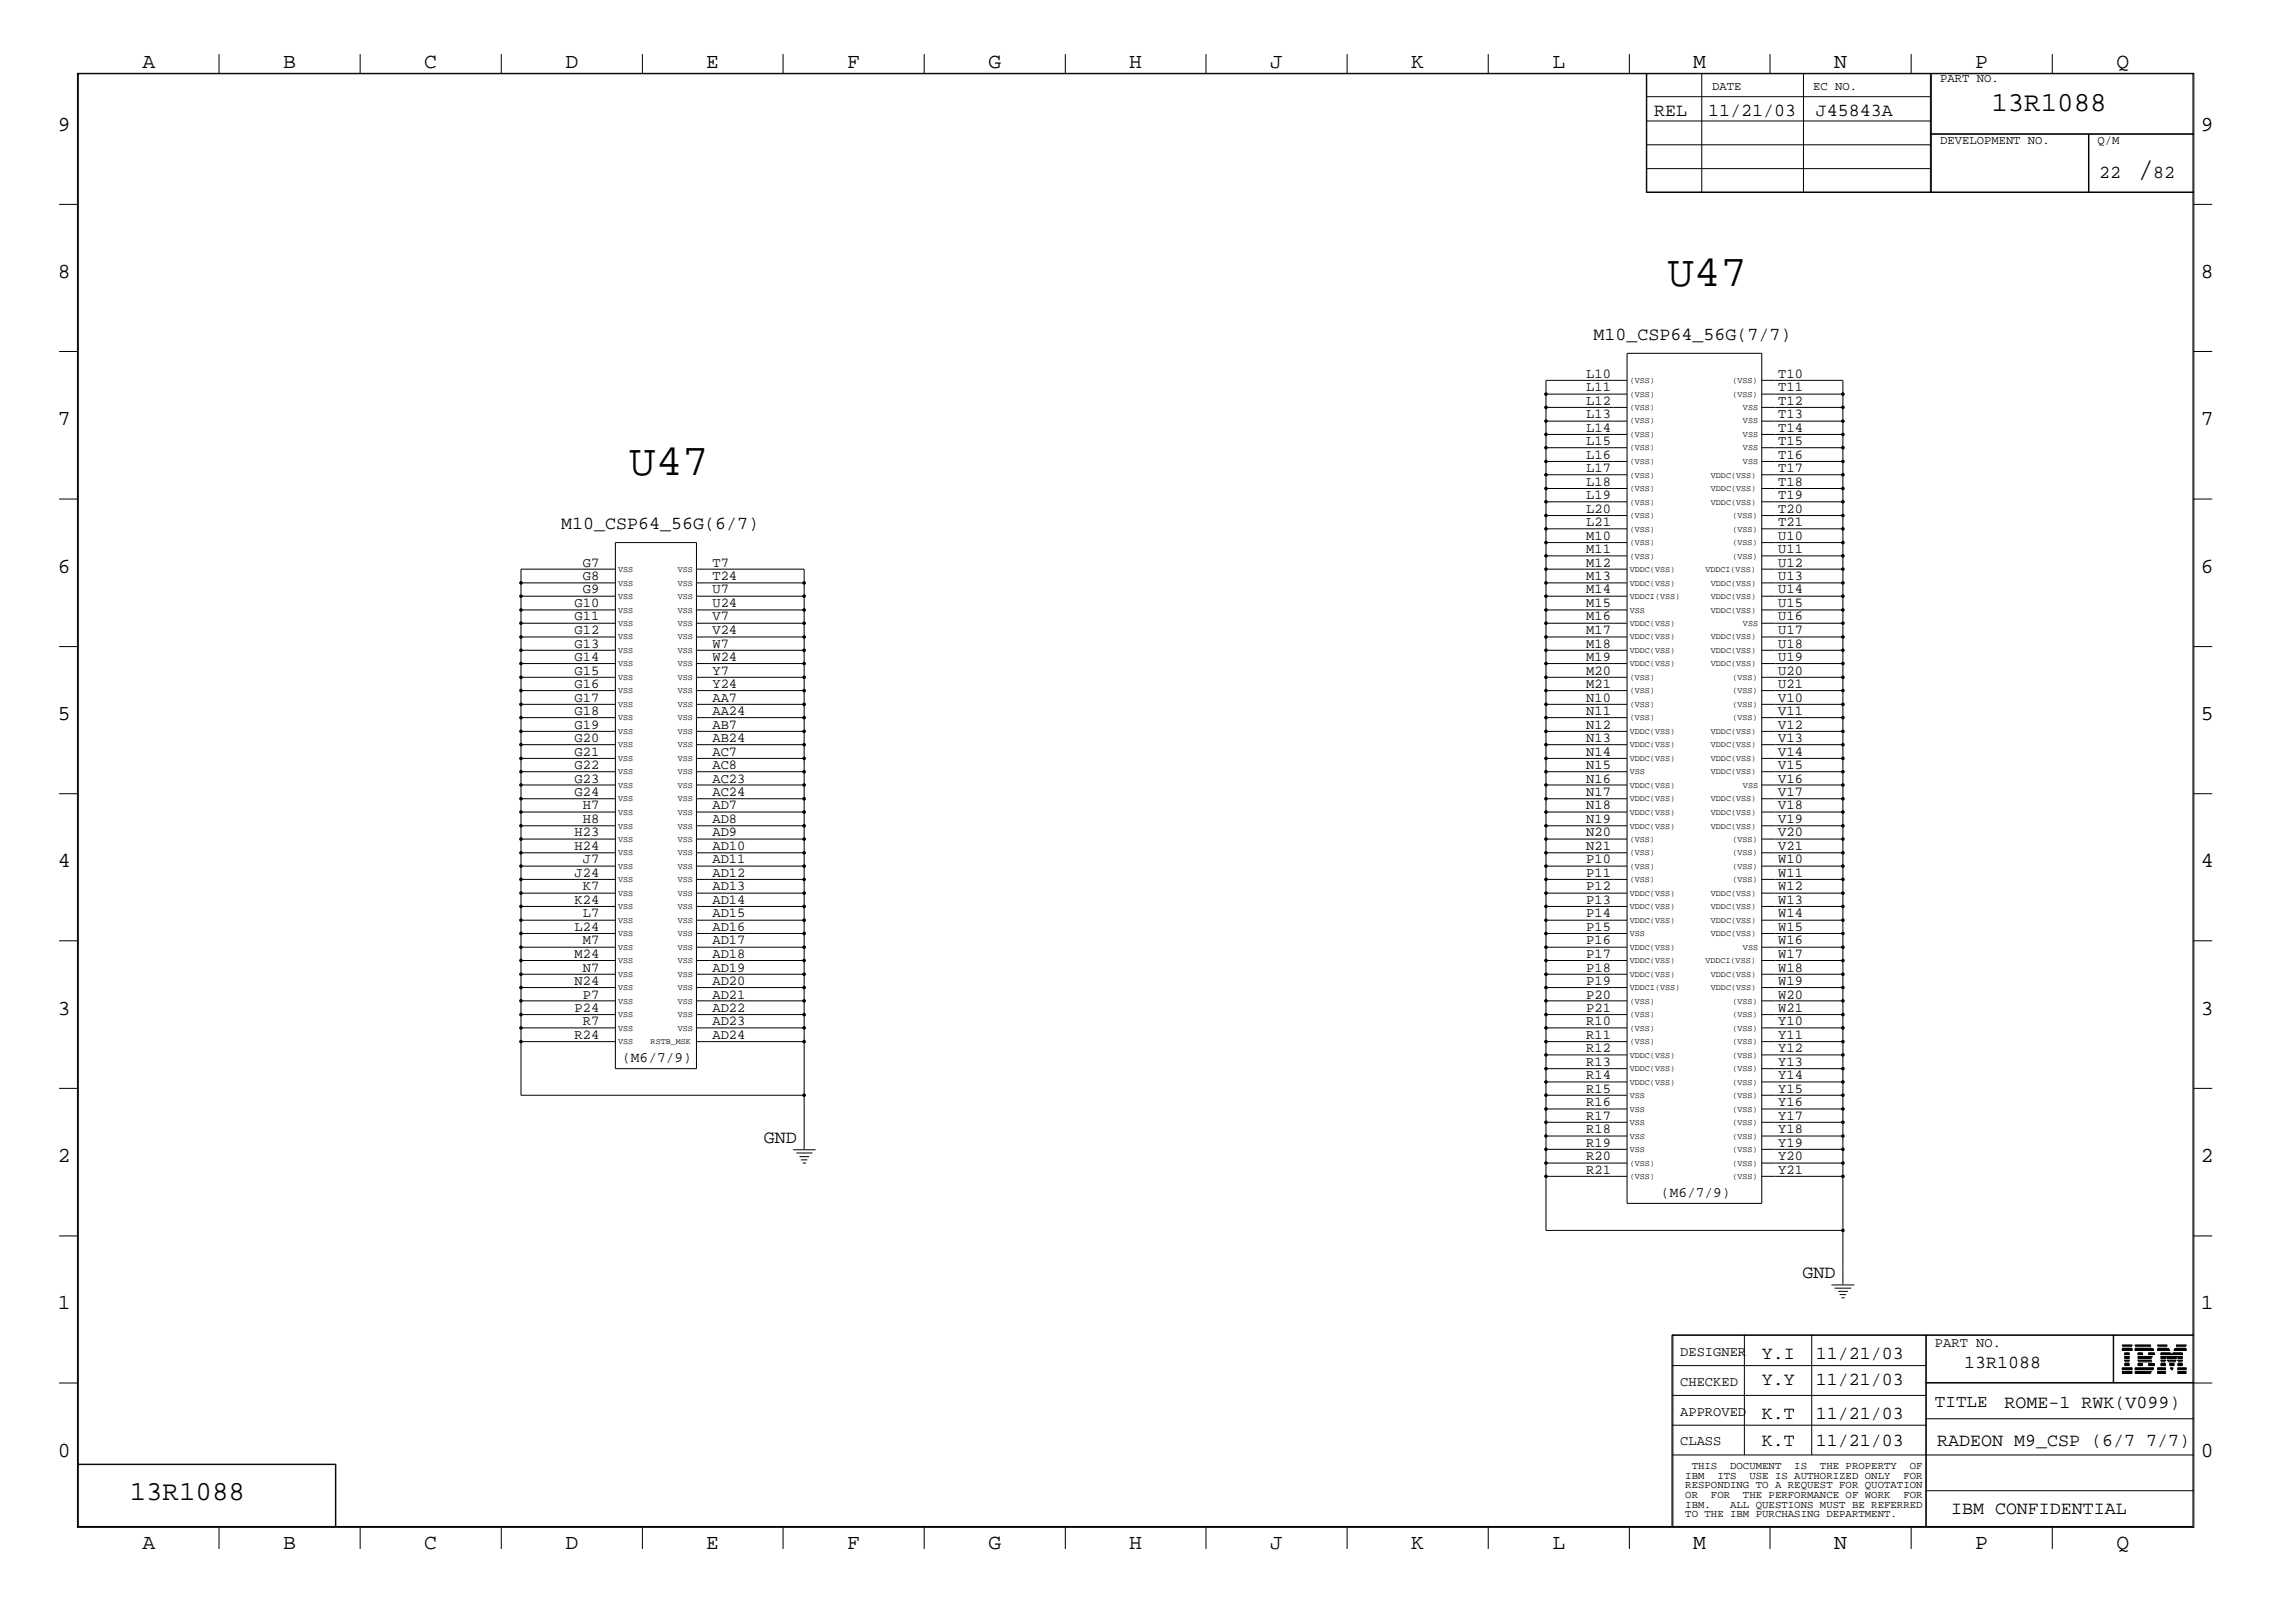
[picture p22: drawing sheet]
<svg xmlns="http://www.w3.org/2000/svg" width="423mm" height="300mm" viewBox="0 0 423 300" stroke-linecap="round" stroke-linejoin="round" font-family="sans-serif">
<defs><g id="words">
<g font-size="8.2">
<text x="308.1" y="52.8">U47</text>
<text x="116.2" y="87.7">U47</text>
</g>
<text font-size="5.2" x="395" y="32.9">/</text>
<g font-size="5.1">
<text x="368" y="20.5">13R1088</text>
<text x="24" y="277.2">13R1088</text>
</g>
<g font-size="4">
<text x="26.3" y="12.5">A</text>
<text x="52.3" y="12.5">B</text>
<text x="78.4" y="12.5">C</text>
<text x="104.5" y="12.5">D</text>
<text x="130.5" y="12.5">E</text>
<text x="156.5" y="12.5">F</text>
<text x="182.6" y="12.5">G</text>
<text x="208.6" y="12.5">H</text>
<text x="234.7" y="12.5">J</text>
<text x="260.8" y="12.5">K</text>
<text x="286.9" y="12.5">L</text>
<text x="312.8" y="12.5">M</text>
<text x="338.9" y="12.5">N</text>
<text x="365" y="12.5">P</text>
<text x="391.1" y="12.5">Q</text>
<text x="10.7" y="24.1">9</text>
<text x="406.7" y="24.1">9</text>
<text x="10.7" y="51.4">8</text>
<text x="406.7" y="51.4">8</text>
<text x="10.7" y="78.6">7</text>
<text x="406.7" y="78.6">7</text>
<text x="10.7" y="105.8">6</text>
<text x="406.7" y="105.8">6</text>
<text x="10.7" y="133.1">5</text>
<text x="406.7" y="133.1">5</text>
<text x="10.7" y="160.2">4</text>
<text x="406.7" y="160.2">4</text>
<text x="10.7" y="187.5">3</text>
<text x="406.7" y="187.5">3</text>
<text x="10.7" y="214.6">2</text>
<text x="406.7" y="214.6">2</text>
<text x="10.7" y="241.9">1</text>
<text x="406.7" y="241.9">1</text>
<text x="10.7" y="269.2">0</text>
<text x="406.7" y="269.2">0</text>
<text x="26.3" y="286.2">A</text>
<text x="52.3" y="286.2">B</text>
<text x="78.4" y="286.2">C</text>
<text x="104.5" y="286.2">D</text>
<text x="130.5" y="286.2">E</text>
<text x="156.5" y="286.2">F</text>
<text x="182.6" y="286.2">G</text>
<text x="208.6" y="286.2">H</text>
<text x="234.7" y="286.2">J</text>
<text x="260.8" y="286.2">K</text>
<text x="286.9" y="286.2">L</text>
<text x="312.8" y="286.2">M</text>
<text x="338.9" y="286.2">N</text>
<text x="365" y="286.2">P</text>
<text x="391.1" y="286.2">Q</text>
</g>
<g font-size="3.4">
<text x="305.6" y="21.4">REL</text>
<text x="315.6" y="21.4">11/21/03</text>
<text x="335.5" y="21.4">J45843A</text>
<text x="387.9" y="32.9">22</text>
<text x="397.8" y="32.9">82</text>
<text x="294.5" y="62.8">M10_CSP64_56G(7/7)</text>
<text x="103.7" y="97.7">M10_CSP64_56G(6/7)</text>
<text x="141.1" y="211.2">GND</text>
<text x="333.1" y="236.1">GND</text>
<text x="325.5" y="251">Y.I</text>
<text x="335.5" y="251">11/21/03</text>
<text x="325.5" y="255.9">Y.Y</text>
<text x="335.5" y="255.9">11/21/03</text>
<text x="363" y="252.7">13R1088</text>
<text x="325.5" y="262.2">K.T</text>
<text x="335.5" y="262.2">11/21/03</text>
<text x="370.4" y="260.2">ROME-1 RWK(V099)</text>
<text x="325.5" y="267.2">K.T</text>
<text x="335.5" y="267.2">11/21/03</text>
<text x="358" y="267.2">RADEON M9_CSP (6/7 7/7)</text>
<text x="360.5" y="279.7">IBM CONFIDENTIAL</text>
</g>
<text font-size="3.2" x="357.5" y="260">TITLE</text>
<g font-size="2.7">
<text x="115" y="196.2">(M6/7/9)</text>
<text x="306.9" y="221.1">(M6/7/9)</text>
</g>
<g font-size="2.5">
<text x="293.1" y="69.8">L10</text>
<text x="328.6" y="69.8">T10</text>
<text x="293.1" y="72.3">L11</text>
<text x="293.1" y="74.8">L12</text>
<text x="293.1" y="77.3">L13</text>
<text x="328.6" y="77.3">T13</text>
<text x="328.6" y="72.3">T11</text>
<text x="328.6" y="74.8">T12</text>
<text x="293.1" y="79.8">L14</text>
<text x="293.1" y="82.3">L15</text>
<text x="328.6" y="79.8">T14</text>
<text x="328.6" y="82.3">T15</text>
<text x="293.1" y="84.8">L16</text>
<text x="293.1" y="87.2">L17</text>
<text x="293.1" y="89.7">L18</text>
<text x="328.6" y="87.2">T17</text>
<text x="328.6" y="84.8">T16</text>
<text x="328.6" y="89.7">T18</text>
<text x="293.1" y="92.2">L19</text>
<text x="293.1" y="94.7">L20</text>
<text x="328.6" y="92.2">T19</text>
<text x="328.6" y="94.7">T20</text>
<text x="293.1" y="97.2">L21</text>
<text x="293.1" y="99.7">M10</text>
<text x="328.6" y="97.2">T21</text>
<text x="328.6" y="99.7">U10</text>
<text x="107.7" y="104.7">G7</text>
<text x="107.7" y="107.2">G8</text>
<text x="131.7" y="107.2">T24</text>
<text x="131.7" y="104.7">T7</text>
<text x="293.1" y="102.2">M11</text>
<text x="293.1" y="104.7">M12</text>
<text x="293.1" y="107.2">M13</text>
<text x="328.6" y="107.2">U13</text>
<text x="328.6" y="102.2">U11</text>
<text x="328.6" y="104.7">U12</text>
<text x="106.2" y="112.2">G10</text>
<text x="107.7" y="109.6">G9</text>
<text x="131.7" y="112.2">U24</text>
<text x="131.7" y="109.6">U7</text>
<text x="293.1" y="109.6">M14</text>
<text x="293.1" y="112.2">M15</text>
<text x="328.6" y="112.2">U15</text>
<text x="328.6" y="109.6">U14</text>
<text x="106.2" y="117.2">G12</text>
<text x="106.2" y="119.6">G13</text>
<text x="106.2" y="114.6">G11</text>
<text x="131.7" y="117.2">V24</text>
<text x="131.7" y="114.6">V7</text>
<text x="131.7" y="119.6">W7</text>
<text x="293.1" y="114.6">M16</text>
<text x="293.1" y="117.2">M17</text>
<text x="293.1" y="119.6">M18</text>
<text x="328.6" y="117.2">U17</text>
<text x="328.6" y="114.6">U16</text>
<text x="328.6" y="119.6">U18</text>
<text x="106.2" y="124.6">G15</text>
<text x="106.2" y="122.2">G14</text>
<text x="131.7" y="122.2">W24</text>
<text x="131.7" y="124.6">Y7</text>
<text x="293.1" y="122.2">M19</text>
<text x="293.1" y="124.6">M20</text>
<text x="328.6" y="122.2">U19</text>
<text x="328.6" y="124.6">U20</text>
<text x="106.2" y="129.6">G17</text>
<text x="106.2" y="127.1">G16</text>
<text x="131.7" y="129.6">AA7</text>
<text x="131.7" y="127.1">Y24</text>
<text x="293.1" y="127.1">M21</text>
<text x="293.1" y="129.6">N10</text>
<text x="328.6" y="127.1">U21</text>
<text x="328.6" y="129.6">V10</text>
<text x="106.2" y="132.1">G18</text>
<text x="106.2" y="137.1">G20</text>
<text x="106.2" y="134.6">G19</text>
<text x="131.7" y="132.1">AA24</text>
<text x="131.7" y="137.1">AB24</text>
<text x="131.7" y="134.6">AB7</text>
<text x="293.1" y="137.1">N13</text>
<text x="293.1" y="132.1">N11</text>
<text x="293.1" y="134.6">N12</text>
<text x="328.6" y="132.1">V11</text>
<text x="328.6" y="134.6">V12</text>
<text x="328.6" y="137.1">V13</text>
<text x="106.2" y="139.6">G21</text>
<text x="106.2" y="142.1">G22</text>
<text x="131.7" y="139.6">AC7</text>
<text x="131.7" y="142.1">AC8</text>
<text x="293.1" y="142.1">N15</text>
<text x="293.1" y="139.6">N14</text>
<text x="328.6" y="139.6">V14</text>
<text x="328.6" y="142.1">V15</text>
<text x="106.2" y="147.1">G24</text>
<text x="106.2" y="144.6">G23</text>
<text x="107.7" y="149.5">H7</text>
<text x="131.7" y="144.6">AC23</text>
<text x="131.7" y="149.5">AD7</text>
<text x="131.7" y="147.1">AC24</text>
<text x="293.1" y="147.1">N17</text>
<text x="293.1" y="144.6">N16</text>
<text x="293.1" y="149.5">N18</text>
<text x="328.6" y="144.6">V16</text>
<text x="328.6" y="147.1">V17</text>
<text x="328.6" y="149.5">V18</text>
<text x="106.2" y="154.5">H23</text>
<text x="107.7" y="152.1">H8</text>
<text x="131.7" y="152.1">AD8</text>
<text x="131.7" y="154.5">AD9</text>
<text x="293.1" y="152.1">N19</text>
<text x="293.1" y="154.5">N20</text>
<text x="328.6" y="152.1">V19</text>
<text x="328.6" y="154.5">V20</text>
<text x="106.2" y="157.1">H24</text>
<text x="107.7" y="159.5">J7</text>
<text x="131.7" y="157.1">AD10</text>
<text x="131.7" y="159.5">AD11</text>
<text x="293.1" y="157.1">N21</text>
<text x="293.1" y="159.5">P10</text>
<text x="328.6" y="157.1">V21</text>
<text x="328.6" y="159.5">W10</text>
<text x="106.2" y="167">K24</text>
<text x="106.2" y="162.1">J24</text>
<text x="107.7" y="164.5">K7</text>
<text x="131.7" y="162.1">AD12</text>
<text x="131.7" y="167">AD14</text>
<text x="131.7" y="164.5">AD13</text>
<text x="293.1" y="167">P13</text>
<text x="293.1" y="162.1">P11</text>
<text x="293.1" y="164.5">P12</text>
<text x="328.6" y="162.1">W11</text>
<text x="328.6" y="164.5">W12</text>
<text x="328.6" y="167">W13</text>
<text x="106.2" y="172">L24</text>
<text x="107.7" y="169.5">L7</text>
<text x="131.7" y="172">AD16</text>
<text x="131.7" y="169.5">AD15</text>
<text x="293.1" y="169.5">P14</text>
<text x="293.1" y="172">P15</text>
<text x="328.6" y="169.5">W14</text>
<text x="328.6" y="172">W15</text>
<text x="106.2" y="177">M24</text>
<text x="107.7" y="179.5">N7</text>
<text x="107.7" y="174.5">M7</text>
<text x="131.7" y="177">AD18</text>
<text x="131.7" y="174.5">AD17</text>
<text x="131.7" y="179.5">AD19</text>
<text x="293.1" y="174.5">P16</text>
<text x="293.1" y="177">P17</text>
<text x="293.1" y="179.5">P18</text>
<text x="328.6" y="174.5">W16</text>
<text x="328.6" y="177">W17</text>
<text x="328.6" y="179.5">W18</text>
<text x="106.2" y="181.9">N24</text>
<text x="107.7" y="184.5">P7</text>
<text x="131.7" y="181.9">AD20</text>
<text x="131.7" y="184.5">AD21</text>
<text x="293.1" y="181.9">P19</text>
<text x="293.1" y="184.5">P20</text>
<text x="328.6" y="181.9">W19</text>
<text x="328.6" y="184.5">W20</text>
<text x="106.2" y="191.9">R24</text>
<text x="106.2" y="186.9">P24</text>
<text x="107.7" y="189.4">R7</text>
<text x="131.7" y="189.4">AD23</text>
<text x="131.7" y="191.9">AD24</text>
<text x="131.7" y="186.9">AD22</text>
<text x="293.1" y="186.9">P21</text>
<text x="293.1" y="189.4">R10</text>
<text x="293.1" y="191.9">R11</text>
<text x="328.6" y="186.9">W21</text>
<text x="328.6" y="189.4">Y10</text>
<text x="328.6" y="191.9">Y11</text>
<text x="293.1" y="196.9">R13</text>
<text x="293.1" y="194.4">R12</text>
<text x="328.6" y="194.4">Y12</text>
<text x="328.6" y="196.9">Y13</text>
<text x="293.1" y="201.9">R15</text>
<text x="293.1" y="199.4">R14</text>
<text x="328.6" y="199.4">Y14</text>
<text x="328.6" y="201.9">Y15</text>
<text x="293.1" y="206.8">R17</text>
<text x="293.1" y="204.4">R16</text>
<text x="293.1" y="209.4">R18</text>
<text x="328.6" y="204.4">Y16</text>
<text x="328.6" y="206.8">Y17</text>
<text x="328.6" y="209.4">Y18</text>
<text x="293.1" y="211.8">R19</text>
<text x="293.1" y="214.4">R20</text>
<text x="328.6" y="211.8">Y19</text>
<text x="328.6" y="214.4">Y20</text>
<text x="293.1" y="216.8">R21</text>
<text x="328.6" y="216.8">Y21</text>
<text x="310.5" y="250.6">DESIGNER</text>
<text x="357.5" y="248.8">PART NO.</text>
<text x="310.5" y="256.1">CHECKED</text>
<text x="310.5" y="261.5">APPROVED</text>
<text x="310.5" y="267">CLASS</text>
</g>
<g font-size="2.3">
<text x="316.4" y="16.7">DATE</text>
<text x="335" y="16.7">EC NO.</text>
<text x="358.5" y="15.2">PART NO.</text>
<text x="358.5" y="26.6">DEVELOPMENT NO.</text>
<text x="387.6" y="26.6">Q/M</text>
</g>
<g font-size="2">
<text x="311.4" y="273.2">IBM</text>
<text x="311.4" y="275">RESPONDING TO A REQUEST FOR QUOTATION</text>
<text x="312.6" y="271.4">THIS</text>
<text x="317.3" y="273.2">ITS</text>
<text x="319.7" y="271.4">DOCUMENT</text>
<text x="323.3" y="273.2">USE IS AUTHORIZED ONLY</text>
<text x="331.6" y="271.4">IS</text>
<text x="336.3" y="271.4">THE PROPERTY</text>
<text x="351.7" y="273.2">FOR</text>
<text x="352.9" y="271.4">OF</text>
<text x="311.4" y="276.7">OR</text>
<text x="311.4" y="278.6">IBM.</text>
<text x="311.4" y="280.2">TO THE IBM PURCHASING DEPARTMENT.</text>
<text x="316.1" y="276.7">FOR</text>
<text x="319.7" y="278.6">ALL QUESTIONS MUST BE REFERRED</text>
<text x="322.1" y="276.7">THE PERFORMANCE OF WORK</text>
<text x="351.7" y="276.7">FOR</text>
</g>
<g font-size="1.6">
<text x="301.2" y="70.8">(VSS)</text>
<text x="320.1" y="70.8">(VSS)</text>
<text x="301.2" y="75.8">(VSS)</text>
<text x="301.2" y="73.3">(VSS)</text>
<text x="320.1" y="73.3">(VSS)</text>
<text x="322.1" y="75.8">VSS</text>
<text x="301.2" y="83.2">(VSS)</text>
<text x="301.2" y="80.8">(VSS)</text>
<text x="301.2" y="78.2">(VSS)</text>
<text x="322.1" y="83.2">VSS</text>
<text x="322.1" y="80.8">VSS</text>
<text x="322.1" y="78.2">VSS</text>
<text x="301.2" y="88.2">(VSS)</text>
<text x="301.2" y="85.8">(VSS)</text>
<text x="316.1" y="88.2">VDDC(VSS)</text>
<text x="322.1" y="85.8">VSS</text>
<text x="301.2" y="95.8">(VSS)</text>
<text x="301.2" y="93.2">(VSS)</text>
<text x="301.2" y="90.8">(VSS)</text>
<text x="316.1" y="93.2">VDDC(VSS)</text>
<text x="316.1" y="90.8">VDDC(VSS)</text>
<text x="320.1" y="95.8">(VSS)</text>
<text x="301.2" y="100.7">(VSS)</text>
<text x="301.2" y="98.2">(VSS)</text>
<text x="320.1" y="100.7">(VSS)</text>
<text x="320.1" y="98.2">(VSS)</text>
<text x="114.2" y="105.7">VSS</text>
<text x="125.2" y="105.7">VSS</text>
<text x="301.2" y="105.7">VDDC(VSS)</text>
<text x="301.2" y="103.2">(VSS)</text>
<text x="315.1" y="105.7">VDDCI(VSS)</text>
<text x="320.1" y="103.2">(VSS)</text>
<text x="114.2" y="108.2">VSS</text>
<text x="114.2" y="110.7">VSS</text>
<text x="114.2" y="113.2">VSS</text>
<text x="125.2" y="108.2">VSS</text>
<text x="125.2" y="110.7">VSS</text>
<text x="125.2" y="113.2">VSS</text>
<text x="301.2" y="113.2">VSS</text>
<text x="301.2" y="110.7">VDDCI(VSS)</text>
<text x="301.2" y="108.2">VDDC(VSS)</text>
<text x="316.1" y="113.2">VDDC(VSS)</text>
<text x="316.1" y="110.7">VDDC(VSS)</text>
<text x="316.1" y="108.2">VDDC(VSS)</text>
<text x="114.2" y="115.7">VSS</text>
<text x="114.2" y="118.1">VSS</text>
<text x="125.2" y="115.7">VSS</text>
<text x="125.2" y="118.1">VSS</text>
<text x="301.2" y="118.1">VDDC(VSS)</text>
<text x="301.2" y="115.7">VDDC(VSS)</text>
<text x="316.1" y="118.1">VDDC(VSS)</text>
<text x="322.1" y="115.7">VSS</text>
<text x="114.2" y="120.7">VSS</text>
<text x="114.2" y="123.1">VSS</text>
<text x="114.2" y="125.6">VSS</text>
<text x="125.2" y="120.7">VSS</text>
<text x="125.2" y="123.1">VSS</text>
<text x="125.2" y="125.6">VSS</text>
<text x="301.2" y="125.6">(VSS)</text>
<text x="301.2" y="123.1">VDDC(VSS)</text>
<text x="301.2" y="120.7">VDDC(VSS)</text>
<text x="316.1" y="123.1">VDDC(VSS)</text>
<text x="316.1" y="120.6">VDDC(VSS)</text>
<text x="320.1" y="125.6">(VSS)</text>
<text x="114.2" y="128.1">VSS</text>
<text x="114.2" y="130.6">VSS</text>
<text x="125.2" y="128.1">VSS</text>
<text x="125.2" y="130.6">VSS</text>
<text x="301.2" y="130.6">(VSS)</text>
<text x="301.2" y="128.1">(VSS)</text>
<text x="320.1" y="130.6">(VSS)</text>
<text x="320.1" y="128.1">(VSS)</text>
<text x="114.2" y="133.1">VSS</text>
<text x="114.2" y="135.6">VSS</text>
<text x="125.2" y="133.1">VSS</text>
<text x="125.2" y="135.6">VSS</text>
<text x="301.2" y="135.6">VDDC(VSS)</text>
<text x="301.2" y="133.1">(VSS)</text>
<text x="316.1" y="135.6">VDDC(VSS)</text>
<text x="320.1" y="133.1">(VSS)</text>
<text x="114.2" y="138.1">VSS</text>
<text x="114.2" y="140.5">VSS</text>
<text x="114.2" y="143.1">VSS</text>
<text x="125.2" y="138.1">VSS</text>
<text x="125.2" y="140.5">VSS</text>
<text x="125.2" y="143.1">VSS</text>
<text x="301.2" y="143.1">VSS</text>
<text x="301.2" y="140.5">VDDC(VSS)</text>
<text x="301.2" y="138.1">VDDC(VSS)</text>
<text x="316.1" y="143.1">VDDC(VSS)</text>
<text x="316.1" y="140.5">VDDC(VSS)</text>
<text x="316.1" y="138.1">VDDC(VSS)</text>
<text x="114.2" y="145.5">VSS</text>
<text x="114.2" y="148.1">VSS</text>
<text x="125.2" y="145.5">VSS</text>
<text x="125.2" y="148.1">VSS</text>
<text x="301.2" y="148.1">VDDC(VSS)</text>
<text x="301.2" y="145.5">VDDC(VSS)</text>
<text x="316.1" y="148.1">VDDC(VSS)</text>
<text x="322.1" y="145.5">VSS</text>
<text x="114.2" y="150.5">VSS</text>
<text x="114.2" y="153.1">VSS</text>
<text x="114.2" y="155.5">VSS</text>
<text x="125.2" y="150.5">VSS</text>
<text x="125.2" y="153.1">VSS</text>
<text x="125.2" y="155.5">VSS</text>
<text x="301.2" y="155.5">(VSS)</text>
<text x="301.2" y="153.1">VDDC(VSS)</text>
<text x="301.2" y="150.5">VDDC(VSS)</text>
<text x="316.1" y="153.1">VDDC(VSS)</text>
<text x="316.1" y="150.5">VDDC(VSS)</text>
<text x="320.1" y="155.5">(VSS)</text>
<text x="114.2" y="158">VSS</text>
<text x="114.2" y="160.5">VSS</text>
<text x="125.2" y="158">VSS</text>
<text x="125.2" y="160.5">VSS</text>
<text x="301.2" y="160.5">(VSS)</text>
<text x="301.2" y="158">(VSS)</text>
<text x="320.1" y="160.5">(VSS)</text>
<text x="320.1" y="158">(VSS)</text>
<text x="114.2" y="163">VSS</text>
<text x="114.2" y="165.5">VSS</text>
<text x="114.2" y="168">VSS</text>
<text x="125.2" y="163">VSS</text>
<text x="125.2" y="165.5">VSS</text>
<text x="125.2" y="168">VSS</text>
<text x="301.2" y="168">VDDC(VSS)</text>
<text x="301.2" y="165.5">VDDC(VSS)</text>
<text x="301.2" y="163">(VSS)</text>
<text x="316.1" y="168">VDDC(VSS)</text>
<text x="316.1" y="165.5">VDDC(VSS)</text>
<text x="320.1" y="163">(VSS)</text>
<text x="114.2" y="170.5">VSS</text>
<text x="114.2" y="173">VSS</text>
<text x="125.2" y="170.5">VSS</text>
<text x="125.2" y="173">VSS</text>
<text x="301.2" y="173">VSS</text>
<text x="301.2" y="170.5">VDDC(VSS)</text>
<text x="316.1" y="173">VDDC(VSS)</text>
<text x="316.1" y="170.5">VDDC(VSS)</text>
<text x="114.2" y="175.5">VSS</text>
<text x="114.2" y="178">VSS</text>
<text x="125.2" y="175.5">VSS</text>
<text x="125.2" y="178">VSS</text>
<text x="301.2" y="178">VDDC(VSS)</text>
<text x="301.2" y="175.5">VDDC(VSS)</text>
<text x="315.1" y="178">VDDCI(VSS)</text>
<text x="322.1" y="175.5">VSS</text>
<text x="114.2" y="180.4">VSS</text>
<text x="114.2" y="183">VSS</text>
<text x="114.2" y="185.4">VSS</text>
<text x="125.2" y="180.4">VSS</text>
<text x="125.2" y="183">VSS</text>
<text x="125.2" y="185.4">VSS</text>
<text x="301.2" y="185.4">(VSS)</text>
<text x="301.2" y="183">VDDCI(VSS)</text>
<text x="301.2" y="180.4">VDDC(VSS)</text>
<text x="316.1" y="183">VDDC(VSS)</text>
<text x="316.1" y="180.4">VDDC(VSS)</text>
<text x="320.1" y="185.4">(VSS)</text>
<text x="114.2" y="188">VSS</text>
<text x="114.2" y="190.4">VSS</text>
<text x="125.2" y="188">VSS</text>
<text x="125.2" y="190.4">VSS</text>
<text x="301.2" y="190.4">(VSS)</text>
<text x="301.2" y="188">(VSS)</text>
<text x="320.1" y="190.4">(VSS)</text>
<text x="320.1" y="188">(VSS)</text>
<text x="114.2" y="193">VSS</text>
<text x="120.2" y="193">RSTB_MSK</text>
<text x="301.2" y="197.9">VDDC(VSS)</text>
<text x="301.2" y="195.4">VDDC(VSS)</text>
<text x="301.2" y="193">(VSS)</text>
<text x="320.1" y="197.9">(VSS)</text>
<text x="320.1" y="195.4">(VSS)</text>
<text x="320.1" y="193">(VSS)</text>
<text x="301.2" y="202.9">VSS</text>
<text x="301.2" y="200.4">VDDC(VSS)</text>
<text x="320.1" y="202.9">(VSS)</text>
<text x="320.1" y="200.4">(VSS)</text>
<text x="301.2" y="207.9">VSS</text>
<text x="301.2" y="205.4">VSS</text>
<text x="320.1" y="207.9">(VSS)</text>
<text x="320.1" y="205.4">(VSS)</text>
<text x="301.2" y="215.4">(VSS)</text>
<text x="301.2" y="212.9">VSS</text>
<text x="301.2" y="210.4">VSS</text>
<text x="320.1" y="215.4">(VSS)</text>
<text x="320.1" y="212.9">(VSS)</text>
<text x="320.1" y="210.4">(VSS)</text>
<text x="301.2" y="217.8">(VSS)</text>
<text x="320.1" y="217.8">(VSS)</text>
</g>
</g></defs>
<g fill="none" stroke="#000" stroke-width=".18">
<path d="M14.3 13.5h391.1v268.7h-391.1zM14.5 13.6h390.7v268.4h-390.7zM40.5 10v3.5M66.5 10v3.5M92.6 10v3.5M118.7 10v3.5M144.7 10v3.5M170.8 10v3.5M196.9 10v3.5M222.8 10v3.5M248.9 10v3.5M275 10v3.5"/>
<path d="M301.1 10v3.5M304.2 13.5v22.1h101.2M304.2 17.9h52.5M304.3 13.5v22.1M314.5 13.5v22.1M327.1 10v3.5M333.2 13.5v22.1M353.1 10v3.5M356.7 13.5v22.1M356.9 13.5v22.1M379.2 10v3.5M10.9 37.8h3.4"/>
<path d="M304.2 35.5h101.2M304.2 26.8h52.5M304.2 22.4h52.5M304.3 31.2h52.4M356.7 24.8h48.7M356.7 24.7h48.7M385.9 24.8v10.8M386 24.8v10.8M405.4 37.8h3.4M10.9 64.9h3.4M285.7 77.8h15M285.7 75.3h15"/>
<path d="M285.7 72.8h15M300.7 65.3h24.8v157h-24.8zM300.7 70.3h-15v157h54.8M325.5 77.8h15M325.5 75.3h15M325.5 72.8h15M325.5 70.3h15v15M405.4 64.9h3.4M10.9 92.2h3.4M285.7 97.7h15M285.7 95.3h15M285.7 92.7h15"/>
<path d="M285.7 90.3h15M285.7 87.7h15M285.7 85.3h15M285.7 82.7h15M285.7 80.3h15M325.5 97.7h15v2.5M325.5 95.3h15v2.4M325.5 92.7h15v2.6M325.5 90.3h15v2.4M325.5 87.7h15v2.6M325.5 85.3h15v2.4M325.5 82.7h15"/>
<path d="M325.5 80.3h15M405.4 92.2h3.4M10.9 119.5h3.4M96.3 117.7h17.4M96.3 115.1h17.4M96.3 112.7h17.4M96.3 110.2h17.4M96.3 107.7h17.4M113.7 105.2h-17.4v97.2h52.3M113.7 100.2h15v97.2h-15zM128.7 117.7h19.9M128.7 115.1h19.9"/>
<path d="M128.7 112.7h19.9M128.7 110.2h19.9M128.7 107.7h19.9M128.7 105.2h19.9v79.7M285.7 117.7h15M285.7 115.1h15M285.7 112.7h15M285.7 110.2h15M285.7 107.7h15M285.7 105.2h15M285.7 102.7h15M285.7 100.2h15"/>
<path d="M325.5 117.7h15v2.4M325.5 115.1h15v2.6M325.5 112.7h15v2.4M325.5 110.2h15v2.5M325.5 105.2h15v2.5M325.5 102.7h15v2.5M325.5 100.2h15v2.5M325.5 107.7h15M340.5 107.7v2.5M405.4 119.5h3.4M96.3 137.6h17.4M96.3 135.1h17.4"/>
<path d="M96.3 132.6h17.4M96.3 130.1h17.4M96.3 127.6h17.4M96.3 125.1h17.4M96.3 122.6h17.4M96.3 120.1h17.4M128.7 137.6h19.9M128.7 135.1h19.9M128.7 132.6h19.9M128.7 130.1h19.9M128.7 127.6h19.9M128.7 125.1h19.9"/>
<path d="M128.7 122.6h19.9M128.7 120.1h19.9M285.7 137.6h15M285.7 135.1h15M285.7 132.6h15M285.7 130.1h15M285.7 127.6h15M285.7 125.1h15M285.7 122.6h15M285.7 120.1h15M325.5 137.6h15v2.5M325.5 135.1h15v2.5"/>
<path d="M325.5 132.6h15v2.5M325.5 130.1h15v2.5M325.5 127.6h15v2.5M325.5 125.1h15v2.5M325.5 122.6h15v2.5M325.5 120.1h15v2.5M10.9 146.6h3.4M96.3 157.6h17.4M96.3 155h17.4M96.3 152.6h17.4M96.3 150h17.4M96.3 147.6h17.4"/>
<path d="M96.3 145h17.4M96.3 142.6h17.4M96.3 140.1h17.4M128.7 157.6h19.9M128.7 155h19.9M128.7 152.6h19.9M128.7 150h19.9M128.7 147.6h19.9M128.7 145h19.9M128.7 142.6h19.9M128.7 140.1h19.9M285.7 157.6h15"/>
<path d="M285.7 155h15M285.7 152.6h15M285.7 150h15M285.7 147.6h15M285.7 145h15M285.7 142.6h15M285.7 140.1h15M325.5 157.6h15v2.4M325.5 155h15v2.6M325.5 152.6h15v2.4M325.5 150h15v2.6M325.5 147.6h15v2.4"/>
<path d="M325.5 145h15v2.6M325.5 142.6h15v2.4M325.5 140.1h15v2.5M405.4 146.6h3.4M10.9 173.8h3.4M96.3 177.5h17.4M96.3 175h17.4M96.3 172.5h17.4M96.3 170h17.4M96.3 167.5h17.4M96.3 165h17.4M96.3 162.5h17.4"/>
<path d="M96.3 160h17.4M128.7 177.5h19.9M128.7 175h19.9M128.7 172.5h19.9M128.7 170h19.9M128.7 167.5h19.9M128.7 165h19.9M128.7 162.5h19.9M128.7 160h19.9M285.7 177.5h15M285.7 175h15M285.7 172.5h15"/>
<path d="M285.7 170h15M285.7 167.5h15M285.7 165h15M285.7 162.5h15M285.7 160h15M325.5 177.5h15v2.5M325.5 175h15v2.5M325.5 172.5h15v2.5M325.5 170h15v2.5M325.5 167.5h15v2.5M325.5 162.5h15v2.5M325.5 160h15v2.5"/>
<path d="M325.5 165h15M340.5 165v2.5M405.4 173.8h3.4M96.3 192.4h17.4M96.3 189.9h17.4M96.3 187.5h17.4M96.3 184.9h17.4M96.3 182.5h17.4M96.3 180h17.4M128.7 192.4h19.9M128.7 189.9h19.9M128.7 184.9h19.9"/>
<path d="M128.7 182.5h19.9M128.7 180h19.9M148.6 184.9v2.6h-19.9M148.6 187.5v24.8M285.7 199.9h15M285.7 197.4h15M285.7 194.9h15M285.7 192.4h15M285.7 189.9h15M285.7 187.5h15M285.7 184.9h15M285.7 182.5h15"/>
<path d="M285.7 180h15M325.5 199.9h15v2.5M325.5 197.4h15v2.5M325.5 194.9h15v2.5M325.5 192.4h15v2.5M325.5 189.9h15v2.5M325.5 187.5h15v2.4M325.5 184.9h15v2.6M325.5 182.5h15v2.4M325.5 180h15v2.5M10.9 201.1h3.4M146.6 212.4h4.1"/>
<path d="M147.2 213h2.9M147.7 213.7h1.8M148 214.3h1.2M148.3 214.9h.6M285.7 217.3h15M285.7 214.9h15M285.7 212.3h15M285.7 209.9h15M285.7 207.3h15M285.7 204.9h15M285.7 202.4h15M325.5 204.9h15v2.4"/>
<path d="M325.5 202.4h15v2.5M325.5 217.3h15M325.5 214.9h15M325.5 212.3h15M325.5 209.9h15M325.5 207.3h15M340.5 207.3v30M405.4 201.1h3.4M10.9 228.3h3.4M338.4 237.4h4.2M339 238h3.1M339.7 238.6h1.8"/>
<path d="M339.9 239.2h1.2M340.3 239.8h.6M405.4 228.3h3.4M10.9 255.5h3.4M308.9 246.7h96.5M308.9 257.8h47M308.9 252.3h47M309.1 246.6v35.4M322.3 246.6v22.2M334.8 246.6v22.2M355.9 246.6v35.4M355.9 255.4h49.5"/>
<path d="M355.9 255.5h52.9M390.5 246.6v8.9M390.6 246.6v8.9M392.2 253.7h1.8zM392.2 253.6h1.8zM392.2 253.4l1.8 .1zM392.2 253l1.8 .1zM392.2 252.8l1.8 .1zM392.2 252.7l1.8 .1zM392.2 249.4l1.8 .1zM392.2 249.3l1.8 .1zM392.2 249.2l1.8 .1z"/>
<path d="M392.2 248.8h1.8zM392.2 248.7h1.8zM392.2 248.5l1.8 .1zM392.6 252.3h.8zM392.6 252.1l.8 .1zM392.6 252l.8 .1zM392.6 251.6h.8zM392.6 251.5h.8zM392.6 251.3l.8 .1zM392.6 250.9l.8 .1zM392.6 250.8h.8zM392.6 250.6l.8 .1z"/>
<path d="M392.6 250.2l.8 .1zM392.6 250l.8 .1zM392.6 249.9h.8zM394.5 253.7h2.8zM394.5 253.6h2.9zM394.5 253.4l3 .1zM394.5 248.8h3zM394.5 248.7h2.9zM394.5 248.5l2.8 .1zM394.5 253l3.3 .1zM394.5 252.8l3.4 .1zM394.5 252.7l3.4 .1z"/>
<path d="M394.5 249.4l3.4 .1zM394.5 249.3l3.4 .1zM394.5 249.2l3.3 .1zM395.1 251.6h2.6zM395.1 251.5h2.5zM395.1 251.3l2.4 .1zM395.1 250.9l2.4 .1zM395.1 250.8h2.5zM395.1 250.6l2.6 .1zM395.1 252.3h.8zM395.1 252.1l.8 .1zM395.1 252l.8 .1z"/>
<path d="M395.1 250.2l.8 .1zM395.1 250l.8 .1zM395.1 249.9h.8zM397 252.3h1.1zM397 252.1l1.1 .1zM397 252l1.1 .1zM397 250.2l1.1 .1zM397 250l1.1 .1zM397 249.9h1.1zM398.7 253.7h1.4zM398.7 253.6h1.4zM398.7 253.4l1.4 .1z"/>
<path d="M398.7 253l1.4 .1zM398.7 252.8l1.4 .1zM398.7 252.7l1.4 .1zM398.7 249.4l2.2 .1zM398.7 249.3l2.1 .1zM398.7 249.2l2 .1zM398.7 248.8h1.8zM398.7 248.7h1.8zM398.7 248.5l1.7 .1zM399.3 252.3h.8zM399.3 252.1l.8 .1zM399.3 252l.8 .1z"/>
<path d="M399.3 251.6h.8zM399.3 251.5h.8zM399.3 251.3l.8 .1zM399.3 250.9l.8 .1zM399.3 250.8h.8zM399.3 250.6l.8 .1zM399.3 250.2l1.9 .1zM399.3 250l1.9 .1zM399.3 249.9h1.8zM400.3 250.6l2 .1zM400.4 250.9l1.8 .1zM400.4 250.8h1.8z"/>
<path d="M400.5 251.3l1.6 .1zM400.6 251.5h1.5zM400.6 251.6h1.4zM400.9 252.1l.8 .1zM400.9 252l.8 .1zM401 252.3h.7zM401.1 252.7l.4 .1zM401.2 252.8l.3 .1zM401.2 253l.2 .1zM401.4 250.2l1.9 .1zM401.5 250l1.8 .1zM401.5 249.9h1.8z"/>
<path d="M401.7 249.4l2.2 .1zM401.8 249.3l2.1 .1zM401.8 249.2l2.1 .1zM402.1 248.8h1.8zM402.1 248.7h1.8zM402.2 248.5l1.7 .1zM402.4 253.7h1.5zM402.4 253.6h1.5zM402.4 253.4l1.5 .1zM402.4 253l1.5 .1zM402.4 252.8l1.5 .1zM402.4 252.7l1.5 .1z"/>
<path d="M402.4 252.3h.9zM402.4 252.1l.9 .1zM402.4 252l.9 .1zM402.4 251.6h.9zM402.4 251.5h.9zM402.4 251.3l.9 .1zM402.4 250.9l.9 .1zM402.4 250.8h.9zM402.4 250.6l.9 .1zM405.4 246.6h-96.5v35.4M14.3 270.5h47.8v11.5M14.3 270.6h47.8"/>
<path d="M62 270.5v11.5M308.9 268.8h96.5M308.9 263.3h47M355.9 275.4h49.5M355.9 262.1h49.5M40.5 282v4.2M66.5 282v4.2M92.6 282v4.2M118.7 282v4.2M144.7 282v4.2M170.8 282v4.2M196.9 282v4.2"/>
<path d="M222.8 282v4.2M248.9 282v4.2M275 282v4.2M301.1 282v4.2M327.1 282v4.2M353.1 282v4.2M379.2 282v4.2"/>
</g>
<g fill="#000">
<circle cx="285.7" cy="72.8" r=".34"/>
<circle cx="285.7" cy="75.3" r=".34"/>
<circle cx="285.7" cy="77.8" r=".34"/>
<circle cx="340.5" cy="72.8" r=".34"/>
<circle cx="340.5" cy="75.3" r=".34"/>
<circle cx="340.5" cy="77.8" r=".34"/>
<circle cx="285.7" cy="95.2" r=".34"/>
<circle cx="285.7" cy="92.7" r=".34"/>
<circle cx="285.7" cy="85.3" r=".34"/>
<circle cx="285.7" cy="90.3" r=".34"/>
<circle cx="285.7" cy="87.7" r=".34"/>
<circle cx="285.7" cy="80.3" r=".34"/>
<circle cx="285.7" cy="97.7" r=".34"/>
<circle cx="285.7" cy="82.7" r=".34"/>
<circle cx="340.5" cy="92.7" r=".34"/>
<circle cx="340.5" cy="97.7" r=".34"/>
<circle cx="340.5" cy="82.7" r=".34"/>
<circle cx="340.5" cy="90.3" r=".34"/>
<circle cx="340.5" cy="87.7" r=".34"/>
<circle cx="340.5" cy="95.2" r=".34"/>
<circle cx="340.5" cy="85.3" r=".34"/>
<circle cx="340.5" cy="80.3" r=".34"/>
<circle cx="96.3" cy="107.7" r=".34"/>
<circle cx="96.3" cy="110.2" r=".34"/>
<circle cx="96.3" cy="112.7" r=".34"/>
<circle cx="96.3" cy="117.7" r=".34"/>
<circle cx="96.3" cy="115.1" r=".34"/>
<circle cx="148.6" cy="110.2" r=".34"/>
<circle cx="148.6" cy="107.7" r=".34"/>
<circle cx="148.6" cy="115.1" r=".34"/>
<circle cx="148.6" cy="112.7" r=".34"/>
<circle cx="148.6" cy="117.7" r=".34"/>
<circle cx="285.7" cy="115.1" r=".34"/>
<circle cx="285.7" cy="110.2" r=".34"/>
<circle cx="285.7" cy="107.7" r=".34"/>
<circle cx="285.7" cy="117.7" r=".34"/>
<circle cx="285.7" cy="112.7" r=".34"/>
<circle cx="285.7" cy="102.7" r=".34"/>
<circle cx="285.7" cy="100.2" r=".34"/>
<circle cx="285.7" cy="105.2" r=".34"/>
<circle cx="340.5" cy="117.7" r=".34"/>
<circle cx="340.5" cy="115.1" r=".34"/>
<circle cx="340.5" cy="112.7" r=".34"/>
<circle cx="340.5" cy="107.7" r=".34"/>
<circle cx="340.5" cy="102.7" r=".34"/>
<circle cx="340.5" cy="110.2" r=".34"/>
<circle cx="340.5" cy="100.2" r=".34"/>
<circle cx="340.5" cy="105.2" r=".34"/>
<circle cx="96.3" cy="135.1" r=".34"/>
<circle cx="96.3" cy="137.6" r=".34"/>
<circle cx="96.3" cy="125.1" r=".34"/>
<circle cx="96.3" cy="120.1" r=".34"/>
<circle cx="96.3" cy="127.6" r=".34"/>
<circle cx="96.3" cy="132.6" r=".34"/>
<circle cx="96.3" cy="130.1" r=".34"/>
<circle cx="96.3" cy="122.6" r=".34"/>
<circle cx="148.6" cy="132.6" r=".34"/>
<circle cx="148.6" cy="120.1" r=".34"/>
<circle cx="148.6" cy="137.6" r=".34"/>
<circle cx="148.6" cy="135.1" r=".34"/>
<circle cx="148.6" cy="127.6" r=".34"/>
<circle cx="148.6" cy="130.1" r=".34"/>
<circle cx="148.6" cy="122.6" r=".34"/>
<circle cx="148.6" cy="125.1" r=".34"/>
<circle cx="285.7" cy="122.6" r=".34"/>
<circle cx="285.7" cy="130.1" r=".34"/>
<circle cx="285.7" cy="137.6" r=".34"/>
<circle cx="285.7" cy="125.1" r=".34"/>
<circle cx="285.7" cy="127.6" r=".34"/>
<circle cx="285.7" cy="135.1" r=".34"/>
<circle cx="285.7" cy="132.6" r=".34"/>
<circle cx="285.7" cy="120.1" r=".34"/>
<circle cx="340.5" cy="135.1" r=".34"/>
<circle cx="340.5" cy="137.6" r=".34"/>
<circle cx="340.5" cy="120.1" r=".34"/>
<circle cx="340.5" cy="125.1" r=".34"/>
<circle cx="340.5" cy="122.6" r=".34"/>
<circle cx="340.5" cy="127.6" r=".34"/>
<circle cx="340.5" cy="130.1" r=".34"/>
<circle cx="340.5" cy="132.6" r=".34"/>
<circle cx="96.3" cy="157.6" r=".34"/>
<circle cx="96.3" cy="142.6" r=".34"/>
<circle cx="96.3" cy="145" r=".34"/>
<circle cx="96.3" cy="140.1" r=".34"/>
<circle cx="96.3" cy="147.6" r=".34"/>
<circle cx="96.3" cy="150" r=".34"/>
<circle cx="96.3" cy="155" r=".34"/>
<circle cx="96.3" cy="152.6" r=".34"/>
<circle cx="148.6" cy="142.6" r=".34"/>
<circle cx="148.6" cy="145" r=".34"/>
<circle cx="148.6" cy="147.6" r=".34"/>
<circle cx="148.6" cy="140.1" r=".34"/>
<circle cx="148.6" cy="157.6" r=".34"/>
<circle cx="148.6" cy="150" r=".34"/>
<circle cx="148.6" cy="152.6" r=".34"/>
<circle cx="148.6" cy="155" r=".34"/>
<circle cx="285.7" cy="155" r=".34"/>
<circle cx="285.7" cy="157.6" r=".34"/>
<circle cx="285.7" cy="140.1" r=".34"/>
<circle cx="285.7" cy="150" r=".34"/>
<circle cx="285.7" cy="142.6" r=".34"/>
<circle cx="285.7" cy="152.6" r=".34"/>
<circle cx="285.7" cy="147.6" r=".34"/>
<circle cx="285.7" cy="145" r=".34"/>
<circle cx="340.5" cy="147.6" r=".34"/>
<circle cx="340.5" cy="140.1" r=".34"/>
<circle cx="340.5" cy="150" r=".34"/>
<circle cx="340.5" cy="145" r=".34"/>
<circle cx="340.5" cy="157.6" r=".34"/>
<circle cx="340.5" cy="155" r=".34"/>
<circle cx="340.5" cy="142.6" r=".34"/>
<circle cx="340.5" cy="152.6" r=".34"/>
<circle cx="96.3" cy="160" r=".34"/>
<circle cx="96.3" cy="167.5" r=".34"/>
<circle cx="96.3" cy="165" r=".34"/>
<circle cx="96.3" cy="177.5" r=".34"/>
<circle cx="96.3" cy="175" r=".34"/>
<circle cx="96.3" cy="170" r=".34"/>
<circle cx="96.3" cy="172.5" r=".34"/>
<circle cx="96.3" cy="162.5" r=".34"/>
<circle cx="148.6" cy="167.5" r=".34"/>
<circle cx="148.6" cy="177.5" r=".34"/>
<circle cx="148.6" cy="172.5" r=".34"/>
<circle cx="148.6" cy="175" r=".34"/>
<circle cx="148.6" cy="170" r=".34"/>
<circle cx="148.6" cy="162.5" r=".34"/>
<circle cx="148.6" cy="165" r=".34"/>
<circle cx="148.6" cy="160" r=".34"/>
<circle cx="285.7" cy="175" r=".34"/>
<circle cx="285.7" cy="172.5" r=".34"/>
<circle cx="285.7" cy="160" r=".34"/>
<circle cx="285.7" cy="165" r=".34"/>
<circle cx="285.7" cy="170" r=".34"/>
<circle cx="285.7" cy="177.5" r=".34"/>
<circle cx="285.7" cy="162.5" r=".34"/>
<circle cx="285.7" cy="167.5" r=".34"/>
<circle cx="340.5" cy="165" r=".34"/>
<circle cx="340.5" cy="175" r=".34"/>
<circle cx="340.5" cy="172.5" r=".34"/>
<circle cx="340.5" cy="177.5" r=".34"/>
<circle cx="340.5" cy="160" r=".34"/>
<circle cx="340.5" cy="170" r=".34"/>
<circle cx="340.5" cy="162.5" r=".34"/>
<circle cx="340.5" cy="167.5" r=".34"/>
<circle cx="96.3" cy="180" r=".34"/>
<circle cx="96.3" cy="184.9" r=".34"/>
<circle cx="96.3" cy="187.5" r=".34"/>
<circle cx="96.3" cy="192.4" r=".34"/>
<circle cx="96.3" cy="182.5" r=".34"/>
<circle cx="96.3" cy="189.9" r=".34"/>
<circle cx="148.6" cy="192.4" r=".34"/>
<circle cx="148.6" cy="189.9" r=".34"/>
<circle cx="148.6" cy="182.5" r=".34"/>
<circle cx="148.6" cy="187.5" r=".34"/>
<circle cx="148.6" cy="180" r=".34"/>
<circle cx="148.6" cy="184.9" r=".34"/>
<circle cx="285.7" cy="194.9" r=".34"/>
<circle cx="285.7" cy="182.5" r=".34"/>
<circle cx="285.7" cy="180" r=".34"/>
<circle cx="285.7" cy="187.5" r=".34"/>
<circle cx="285.7" cy="189.9" r=".34"/>
<circle cx="285.7" cy="197.4" r=".34"/>
<circle cx="285.7" cy="199.9" r=".34"/>
<circle cx="285.7" cy="184.9" r=".34"/>
<circle cx="285.7" cy="192.4" r=".34"/>
<circle cx="340.5" cy="187.5" r=".34"/>
<circle cx="340.5" cy="184.9" r=".34"/>
<circle cx="340.5" cy="192.4" r=".34"/>
<circle cx="340.5" cy="197.4" r=".34"/>
<circle cx="340.5" cy="194.9" r=".34"/>
<circle cx="340.5" cy="199.9" r=".34"/>
<circle cx="340.5" cy="182.5" r=".34"/>
<circle cx="340.5" cy="180" r=".34"/>
<circle cx="340.5" cy="189.9" r=".34"/>
<circle cx="148.6" cy="202.4" r=".34"/>
<circle cx="285.7" cy="207.3" r=".34"/>
<circle cx="285.7" cy="217.3" r=".34"/>
<circle cx="285.7" cy="204.9" r=".34"/>
<circle cx="285.7" cy="202.4" r=".34"/>
<circle cx="285.7" cy="214.9" r=".34"/>
<circle cx="285.7" cy="212.3" r=".34"/>
<circle cx="285.7" cy="209.9" r=".34"/>
<circle cx="340.5" cy="214.9" r=".34"/>
<circle cx="340.5" cy="217.3" r=".34"/>
<circle cx="340.5" cy="207.3" r=".34"/>
<circle cx="340.5" cy="212.3" r=".34"/>
<circle cx="340.5" cy="209.9" r=".34"/>
<circle cx="340.5" cy="202.4" r=".34"/>
<circle cx="340.5" cy="204.9" r=".34"/>
<circle cx="340.5" cy="227.3" r=".34"/>
</g>
<use href="#words"/>
</svg>
